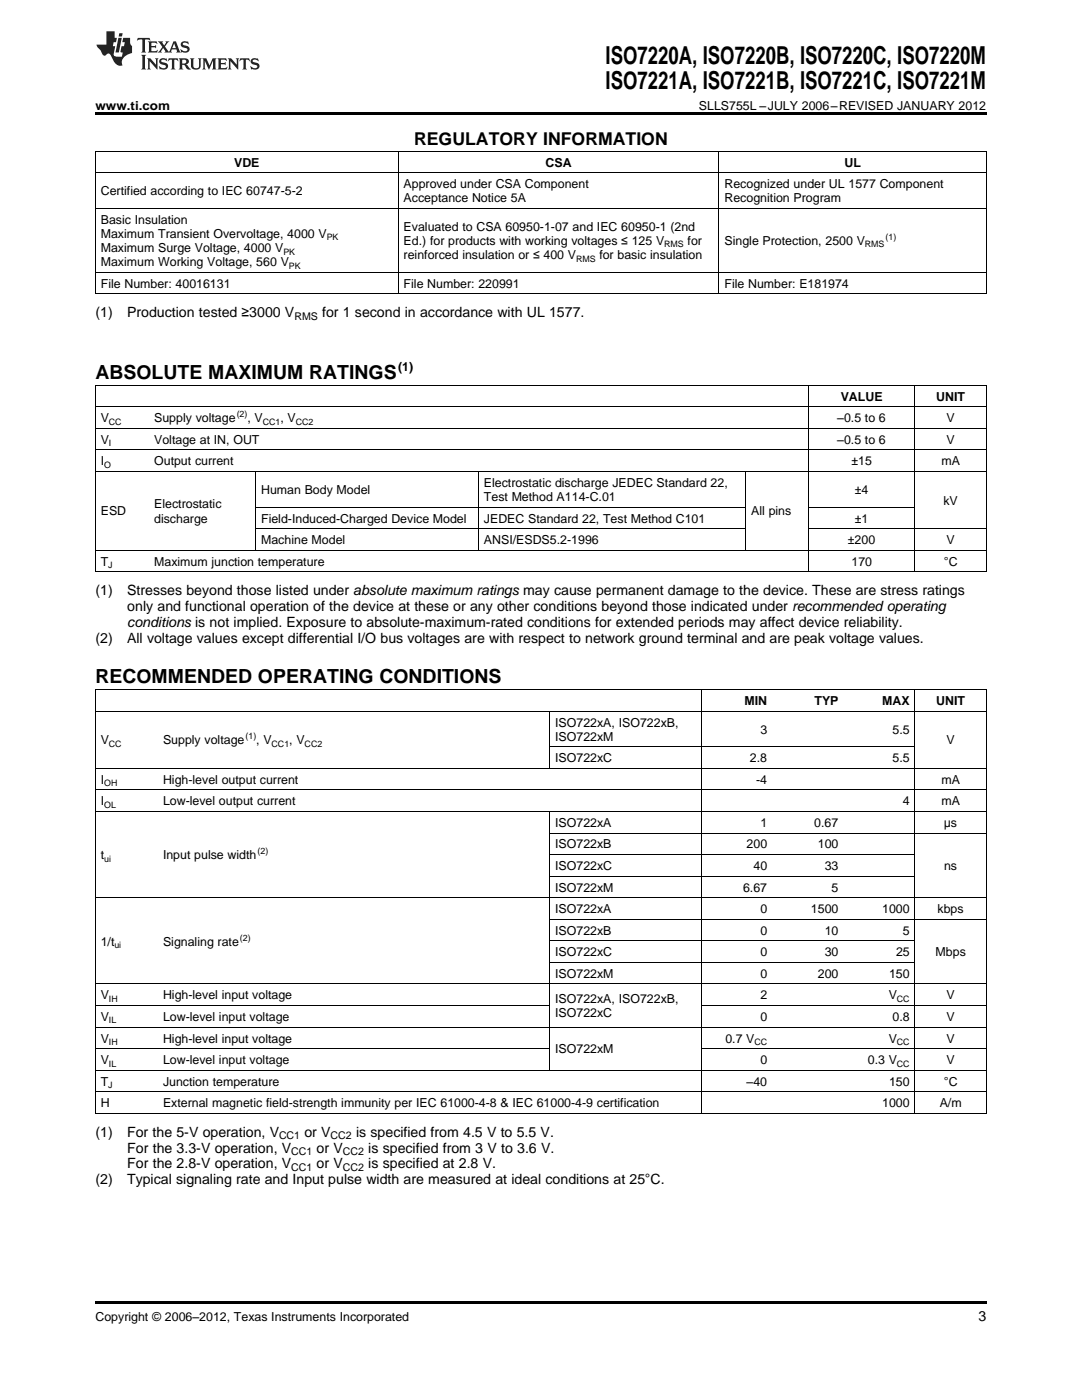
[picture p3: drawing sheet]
<svg xmlns="http://www.w3.org/2000/svg" width="216mm" height="279mm" viewBox="0 0 216 279" stroke-linecap="round" stroke-linejoin="round" font-family="sans-serif">
<defs><g id="words">
<g font-size="4.9">
<text x="120.8" y="12.8">ISO7220A, ISO7220B, ISO7220C, ISO7220M</text>
<text x="120.8" y="17.8">ISO7221A, ISO7221B, ISO7221C, ISO7221M</text>
</g>
<g font-size="3.9">
<text x="19" y="75.6">ABSOLUTE MAXIMUM RATINGS</text>
<text x="19" y="136.4">RECOMMENDED OPERATING CONDITIONS</text>
</g>
<text font-size="3.5" x="82.6" y="28.9">REGULATORY INFORMATION</text>
<g font-size="2.8">
<text x="19" y="63.3">(1)</text>
<text x="25.4" y="63.3">Production tested ≥3000 V</text>
<text x="64.3" y="63.3">for 1 second in accordance with UL 1577.</text>
<text x="19" y="118.7">(1)</text>
<text x="25.4" y="118.7">Stresses beyond those listed under absolute maximum ratings may cause permanent damage to the device. These are stress ratings</text>
<text x="25.4" y="121.9">only and functional operation of the device at these or any other conditions beyond those indicated under recommended operating</text>
<text x="25.4" y="125.1">conditions is not implied. Exposure to absolute-maximum-rated conditions for extended periods may affect device reliability.</text>
<text x="19" y="128.3">(2)</text>
<text x="25.4" y="128.3">All voltage values except differential I/O bus voltages are with respect to network ground terminal and are peak voltage values.</text>
<text x="19" y="226.8">(1)</text>
<text x="25.4" y="226.8">For the 5-V operation, V</text>
<text x="60.8" y="226.8">or V</text>
<text x="71.1" y="226.8">is specified from 4.5 V to 5.5 V.</text>
<text x="25.4" y="230">For the 3.3-V operation, V</text>
<text x="25.4" y="233.2">For the 2.8-V operation, V</text>
<text x="63.2" y="230">or V</text>
<text x="63.2" y="233.2">or V</text>
<text x="73.5" y="230">is specified from 3 V to 3.6 V.</text>
<text x="73.5" y="233.2">is specified at 2.8 V.</text>
<text x="19" y="236.4">(2)</text>
<text x="25.4" y="236.4">Typical signaling rate and Input pulse width are measured at ideal conditions at 25°C.</text>
<text x="195.3" y="263.6">3</text>
</g>
<g font-size="2.5">
<text x="19" y="21.9">www.ti.com</text>
<text x="139.5" y="21.9">SLLS755L –JULY 2006–REVISED JANUARY 2012</text>
<text x="46.7" y="33.2">VDE</text>
<text x="108.9" y="33.2">CSA</text>
<text x="168.5" y="33.2">UL</text>
<text x="20.1" y="38.9">Certified according to IEC 60747-5-2</text>
<text x="80.5" y="37.5">Approved under CSA Component</text>
<text x="80.5" y="40.4">Acceptance Notice 5A</text>
<text x="144.6" y="37.5">Recognized under UL 1577 Component</text>
<text x="144.6" y="40.4">Recognition Program</text>
<text x="20.1" y="44.7">Basic Insulation</text>
<text x="20.1" y="47.5">Maximum Transient Overvoltage, 4000 V</text>
<text x="80.5" y="46.1">Evaluated to CSA 60950-1-07 and IEC 60950-1 (2nd</text>
<text x="20.1" y="50.3">Maximum Surge Voltage, 4000 V</text>
<text x="20.1" y="53.1">Maximum Working Voltage, 560 V</text>
<text x="80.5" y="48.9">Ed.) for products with working voltages ≤ 125 V</text>
<text x="80.5" y="51.7">reinforced insulation or ≤ 400 V</text>
<text x="119.6" y="51.7">for basic insulation</text>
<text x="137.2" y="48.9">for</text>
<text x="144.6" y="48.9">Single Protection, 2500 V</text>
<text x="20.1" y="57.4">File Number: 40016131</text>
<text x="80.5" y="57.4">File Number: 220991</text>
<text x="144.6" y="57.4">File Number: E181974</text>
<text x="79.4" y="74.1">(1)</text>
<text x="167.7" y="79.9">VALUE</text>
<text x="186.8" y="79.9">UNIT</text>
<text x="20.1" y="84.2">V</text>
<text x="20.1" y="88.5">V</text>
<text x="30.8" y="84.2">Supply voltage</text>
<text x="30.8" y="88.5">Voltage at IN, OUT</text>
<text x="49.4" y="84.2">, V</text>
<text x="56" y="84.2">, V</text>
<text x="167.1" y="84.2">–0.5 to 6</text>
<text x="167.1" y="88.5">–0.5 to 6</text>
<text x="188.9" y="84.2">V</text>
<text x="188.9" y="88.5">V</text>
<text x="20.1" y="92.9">I</text>
<text x="30.8" y="92.9">Output current</text>
<text x="169.9" y="92.9">±15</text>
<text x="187.9" y="92.9">mA</text>
<text x="30.8" y="101.5">Electrostatic</text>
<text x="52.1" y="98.6">Human Body Model</text>
<text x="96.6" y="97.2">Electrostatic discharge JEDEC Standard 22,</text>
<text x="96.6" y="100">Test Method A114-C.01</text>
<text x="170.6" y="98.6">±4</text>
<text x="188.2" y="100.7">kV</text>
<text x="20.1" y="102.9">ESD</text>
<text x="30.8" y="104.3">discharge</text>
<text x="52.1" y="104.3">Field-Induced-Charged Device Model</text>
<text x="96.6" y="104.3">JEDEC Standard 22, Test Method C101</text>
<text x="149.9" y="102.9">All pins</text>
<text x="170.6" y="104.3">±1</text>
<text x="20.1" y="112.9">T</text>
<text x="30.8" y="112.9">Maximum junction temperature</text>
<text x="52.1" y="108.6">Machine Model</text>
<text x="96.6" y="108.6">ANSI/ESDS5.2-1996</text>
<text x="169.2" y="108.6">±200</text>
<text x="169.9" y="112.9">170</text>
<text x="188.3" y="112.9">°C</text>
<text x="188.9" y="108.6">V</text>
<text x="148.6" y="140.7">MIN</text>
<text x="162.5" y="140.7">TYP</text>
<text x="176" y="140.7">MAX</text>
<text x="186.8" y="140.7">UNIT</text>
<text x="20.1" y="148.6">V</text>
<text x="32.5" y="148.6">Supply voltage</text>
<text x="51.1" y="148.6">, V</text>
<text x="57.7" y="148.6">, V</text>
<text x="110.8" y="145">ISO722xA, ISO722xB,</text>
<text x="110.8" y="147.8">ISO722xM</text>
<text x="151.7" y="146.4">3</text>
<text x="178.1" y="146.4">5.5</text>
<text x="188.9" y="148.6">V</text>
<text x="110.8" y="152.1">ISO722xC</text>
<text x="149.6" y="152.1">2.8</text>
<text x="178.1" y="152.1">5.5</text>
<text x="20.1" y="156.4">I</text>
<text x="20.1" y="160.7">I</text>
<text x="32.5" y="156.4">High-level output current</text>
<text x="32.5" y="160.7">Low-level output current</text>
<text x="150.9" y="156.4">-4</text>
<text x="180.2" y="160.7">4</text>
<text x="187.9" y="156.4">mA</text>
<text x="187.9" y="160.7">mA</text>
<text x="110.8" y="165">ISO722xA</text>
<text x="151.7" y="165">1</text>
<text x="162.5" y="165">0.67</text>
<text x="188.3" y="165">μs</text>
<text x="20.1" y="171.5">t</text>
<text x="32.5" y="171.5">Input pulse width</text>
<text x="110.8" y="169.3">ISO722xB</text>
<text x="110.8" y="173.6">ISO722xC</text>
<text x="149" y="169.3">200</text>
<text x="150.4" y="173.6">40</text>
<text x="163.2" y="169.3">100</text>
<text x="164.6" y="173.6">33</text>
<text x="188.4" y="173.6">ns</text>
<text x="110.8" y="177.9">ISO722xM</text>
<text x="148.3" y="177.9">6.67</text>
<text x="165.9" y="177.9">5</text>
<text x="110.8" y="182.2">ISO722xA</text>
<text x="151.7" y="182.2">0</text>
<text x="161.8" y="182.2">1500</text>
<text x="176" y="182.2">1000</text>
<text x="187.1" y="182.2">kbps</text>
<text x="20.1" y="188.7">1/t</text>
<text x="32.5" y="188.7">Signaling rate</text>
<text x="110.8" y="186.5">ISO722xB</text>
<text x="110.8" y="190.9">ISO722xC</text>
<text x="151.7" y="186.5">0</text>
<text x="151.7" y="190.9">0</text>
<text x="164.6" y="186.5">10</text>
<text x="164.6" y="190.9">30</text>
<text x="178.8" y="190.9">25</text>
<text x="180.2" y="186.5">5</text>
<text x="186.7" y="190.9">Mbps</text>
<text x="110.8" y="195.2">ISO722xM</text>
<text x="151.7" y="195.2">0</text>
<text x="163.2" y="195.2">200</text>
<text x="177.4" y="195.2">150</text>
<text x="20.1" y="199.5">V</text>
<text x="20.1" y="203.8">V</text>
<text x="32.5" y="199.5">High-level input voltage</text>
<text x="32.5" y="203.8">Low-level input voltage</text>
<text x="110.8" y="200.2">ISO722xA, ISO722xB,</text>
<text x="110.8" y="203">ISO722xC</text>
<text x="151.7" y="199.5">2</text>
<text x="151.7" y="203.8">0</text>
<text x="177.3" y="199.5">V</text>
<text x="178.1" y="203.8">0.8</text>
<text x="188.9" y="199.5">V</text>
<text x="188.9" y="203.8">V</text>
<text x="20.1" y="208.1">V</text>
<text x="32.5" y="208.1">High-level input voltage</text>
<text x="144.7" y="208.1">0.7 V</text>
<text x="177.3" y="208.1">V</text>
<text x="188.9" y="208.1">V</text>
<text x="20.1" y="212.4">V</text>
<text x="32.5" y="212.4">Low-level input voltage</text>
<text x="110.8" y="210.2">ISO722xM</text>
<text x="151.7" y="212.4">0</text>
<text x="173.2" y="212.4">0.3 V</text>
<text x="188.9" y="212.4">V</text>
<text x="20.1" y="216.7">T</text>
<text x="20.1" y="221">H</text>
<text x="32.5" y="216.7">Junction temperature</text>
<text x="32.5" y="221">External magnetic field-strength immunity per IEC 61000-4-8 &amp; IEC 61000-4-9 certification</text>
<text x="149" y="216.7">–40</text>
<text x="176" y="221">1000</text>
<text x="177.4" y="216.7">150</text>
<text x="187.5" y="221">A/m</text>
<text x="188.3" y="216.7">°C</text>
<text x="19" y="263.6">Copyright © 2006–2012, Texas Instruments Incorporated</text>
</g>
<g font-size="2.1">
<text x="58.7" y="63.9">RMS</text>
<text x="55.7" y="227.4">CC1</text>
<text x="66" y="227.4">CC2</text>
<text x="58.1" y="230.6">CC1</text>
<text x="58.1" y="233.8">CC1</text>
<text x="68.4" y="230.6">CC2</text>
<text x="68.4" y="233.8">CC2</text>
</g>
<g font-size="1.8">
<text x="65.2" y="48">PK</text>
<text x="176.7" y="47.9">(1)</text>
<text x="56.6" y="50.8">PK</text>
<text x="57.6" y="53.6">PK</text>
<text x="114.9" y="52.2">RMS</text>
<text x="132.5" y="49.4">RMS</text>
<text x="172.6" y="49.4">RMS</text>
<text x="47.2" y="83.3">(2)</text>
<text x="21.7" y="84.7">CC</text>
<text x="21.7" y="89">I</text>
<text x="52.4" y="84.7">CC1</text>
<text x="59" y="84.7">CC2</text>
<text x="20.8" y="93.3">O</text>
<text x="21.6" y="113.4">J</text>
<text x="21.7" y="149">CC</text>
<text x="49" y="147.6">(1)</text>
<text x="54.2" y="149">CC1</text>
<text x="60.8" y="149">CC2</text>
<text x="20.8" y="156.9">OH</text>
<text x="20.8" y="161.2">OL</text>
<text x="20.8" y="172">ui</text>
<text x="51.4" y="170.5">(2)</text>
<text x="22.8" y="189.2">ui</text>
<text x="47.9" y="187.7">(2)</text>
<text x="21.7" y="200">IH</text>
<text x="179" y="200">CC</text>
<text x="21.7" y="204.3">IL</text>
<text x="21.7" y="208.6">IH</text>
<text x="150.5" y="208.6">CC</text>
<text x="179" y="208.6">CC</text>
<text x="21.7" y="212.9">IL</text>
<text x="179" y="212.9">CC</text>
<text x="21.6" y="217.2">J</text>
</g>
</g></defs>
<g fill="#231f20">
<path d="M27.5 7.6l-.1 .5 .4-.2h.6v.1v2.1l-.2 .4h1l-.3-.4v-2.1l.1-.1h.5l.5 .2-.2-.5zM29.5 8.3l.2 .3v1.5l-.2 .4h1.8l.2-.6a1.04 1.04 0 0 1-1.3 .2v-.7h.6l.3 .2v-.6l-.3 .2h-.6v-.6l.8-.1 .4 .3-.2-.5zM31.5 8.3l.9 1.1-.9 1.1h.8l-.2-.2 .5-.7 .4 .7-.2 .2h1.5l-.1-.2 .1-.4h.9l.1 .4-.2 .2h1l-.3-.3-.7-1.9h-.5l-.9 2-.8-1 .9-1h-.8l.1 .3-.3 .5-.4-.6 .2-.2zM34.7 8.6l.4 1h-.7zM36.3 8.4a.63 .63 0 0 0-.2 .7 .63 .63 0 0 0 .6 .4l.6 .2 .1 .2a.75 .75 0 0 1-.7 .4 .75 .75 0 0 1-.6-.5l.1 .7 .1-.1a1.11 1.11 0 0 0 1.5-.6 1.13 1.13 0 0 0-1.2-.8l-.1-.4a1.04 1.04 0 0 1 1.2 .2l-.2-.5-.1 .1-.5-.2zM28.2 10.9l.2 .4v2.2l-.2 .4h1l-.3-.4v-2.2l.3-.4zM29.3 11.6l.3 .4v1.5l-.3 .4h.8l-.2-.4v-1.3l1.5 1.7v-1.9l.2-.4h-.7l.2 .4v.9l-1.1-1.3zM32 11.8a.62 .62 0 0 0-.2 .7 .62 .62 0 0 0 .6 .4l.6 .1 .1 .3a.76 .76 0 0 1-.7 .3 .76 .76 0 0 1-.6-.4l.1 .7 .1-.1a1.11 1.11 0 0 0 1.5-.6 1.13 1.13 0 0 0-1.2-.8l-.1-.4a1.04 1.04 0 0 1 1.2 .2l-.2-.6-.1 .1-.5-.1zM33.7 11.6l-.2 .6a.61 .61 0 0 1 .8-.3v1.6l-.2 .4h.9l-.2-.4v-1.6a.63 .63 0 0 1 .8 .3l-.2-.6zM35.6 11.6l.3 .4v1.5l-.3 .4h1l-.2-.2v-.8l.5 .2a.76 .76 0 0 0 1.2 .7l-1-1a.58 .58 0 0 0 .6-.5 .58 .58 0 0 0-.5-.6zM36.4 11.9h.1a.45 .45 0 0 1 .5 .1 .45 .45 0 0 1 .1 .5l-.7 .2zM37.9 11.6l.2 .2a2.17 2.17 0 0 0 .3 1.9 .99 .99 0 0 0 1.6-.6v-1.1l.2-.4h-.7l.2 .2a1.92 1.92 0 0 1-.2 1.8 .6 .6 0 0 1-.9-.5v-1.1l.2-.4zM40.4 11.6l.2 .4v1.5l-.2 .4h.7l-.2-.4v-1.4l.8 1.8 .8-1.8v1.4l-.2 .4h.9l-.2-.4v-1.5l.2-.4h-.8l-.6 1.5-.6-1.5zM43.4 11.6l.2 .4v1.5l-.2 .4h1.8l.2-.6a1.04 1.04 0 0 1-1.3 .1v-.6h.5l.4 .2v-.6l-.4 .2h-.5v-.7h.8l.3 .3-.1-.6zM45.5 11.6l.2 .4v1.5l-.2 .4h.7l-.2-.4v-1.3l1.5 1.7v-1.9l.2-.4h-.7l.2 .4v.9l-1.1-1.3zM47.9 11.6l-.1 .6a.61 .61 0 0 1 .8-.3v1.6l-.3 .4h1l-.3-.4 .1-1.6a.63 .63 0 0 1 .7 .3l-.1-.6zM50.2 11.8a.62 .62 0 0 0-.2 .7 .62 .62 0 0 0 .6 .4l.6 .1 .2 .3a.76 .76 0 0 1-.8 .3 .76 .76 0 0 1-.6-.4l.1 .7 .2-.1a1.11 1.11 0 0 0 1.5-.6 1.13 1.13 0 0 0-1.3-.8l-.1-.4a1.04 1.04 0 0 1 1.2 .2l-.1-.6-.2 .1-.5-.1z"/>
<path d="M21.2 6.3v2.6h-1.9l.1 .4 .7 .9a.91 .91 0 0 0 1 .8 .56 .56 0 0 1 .5-.3 .56 .56 0 0 1 .5 .3l.4 .8a1.53 1.53 0 0 0 1.9 1.2 1.54 1.54 0 0 1 1-2.1l.9-.3v-1.4a1.52 1.52 0 0 1-.3-1.6h-1.4l-.2 .8h.5l-.2 .8h-.4l-.2 1v.2l.4 .1-.2 .8a1.93 1.93 0 0 1-1.6-.3l.3-1.8h-.5l.2-.8h.4l.2-.8h-.4v-1.3zM23.6 7.6l-.6 2.9h.7l.6-2.9zM23.8 6.6l-.1 .7h.6l.2-.7z"/>
</g>
<path d="M19 22.5h177.8v.5h-177.8zM19 259.7h177.8v.5h-177.8z" fill="#000"/>
<g fill="none" stroke="#000" stroke-width=".2">
<path d="M19 34.4h177.8M19 30.1h177.8M19.1 30.2v28.5M79.4 30.2v28.5M143.5 30.2v28.5M196.8 30.2v28.5M19 58.6h177.8M19 54.3h177.8M19 41.6h177.8M19 76.9h177.8M19.1 76.9v37.3M161.2 76.9v37.3"/>
<path d="M182.5 76.9v37.3M196.8 76.9v37.3M19 94.1h177.8M19 89.8h177.8M19 85.5h177.8M19 81.2h177.8M51 94.1v15.8M95.4 94.1v15.8M148.8 94.1v15.8M19 114.1h177.8M19 109.8h177.8M51 105.5h97.8"/>
<path d="M51 101.2h97.8M161.3 105.5h35.5M161.3 101.2h21.3M19 137.6h177.8M19.1 137.7v84.5M139.9 137.7v84.5M182.5 137.7v84.5M196.8 137.7v84.5M19 157.6h177.8M19 153.3h177.8M19 141.9h177.8M109.7 142v11.4"/>
<path d="M109.7 149h72.9M19 179.2h177.8M19 161.9h177.8M109.7 162v51.6M109.7 174.9h72.9M109.7 170.6h72.9M109.7 166.2h87.1M19 196.4h177.8M109.7 192.1h72.9M109.7 187.8h72.9M109.7 183.5h87.1M19 217.9h177.8"/>
<path d="M19 213.6h177.8M19 209.3h90.7M19 205h177.8M19 200.7h90.7M139.9 209.3h56.9M139.9 200.7h56.9M19 222.2h177.8"/>
</g>
<use href="#words"/>
</svg>
